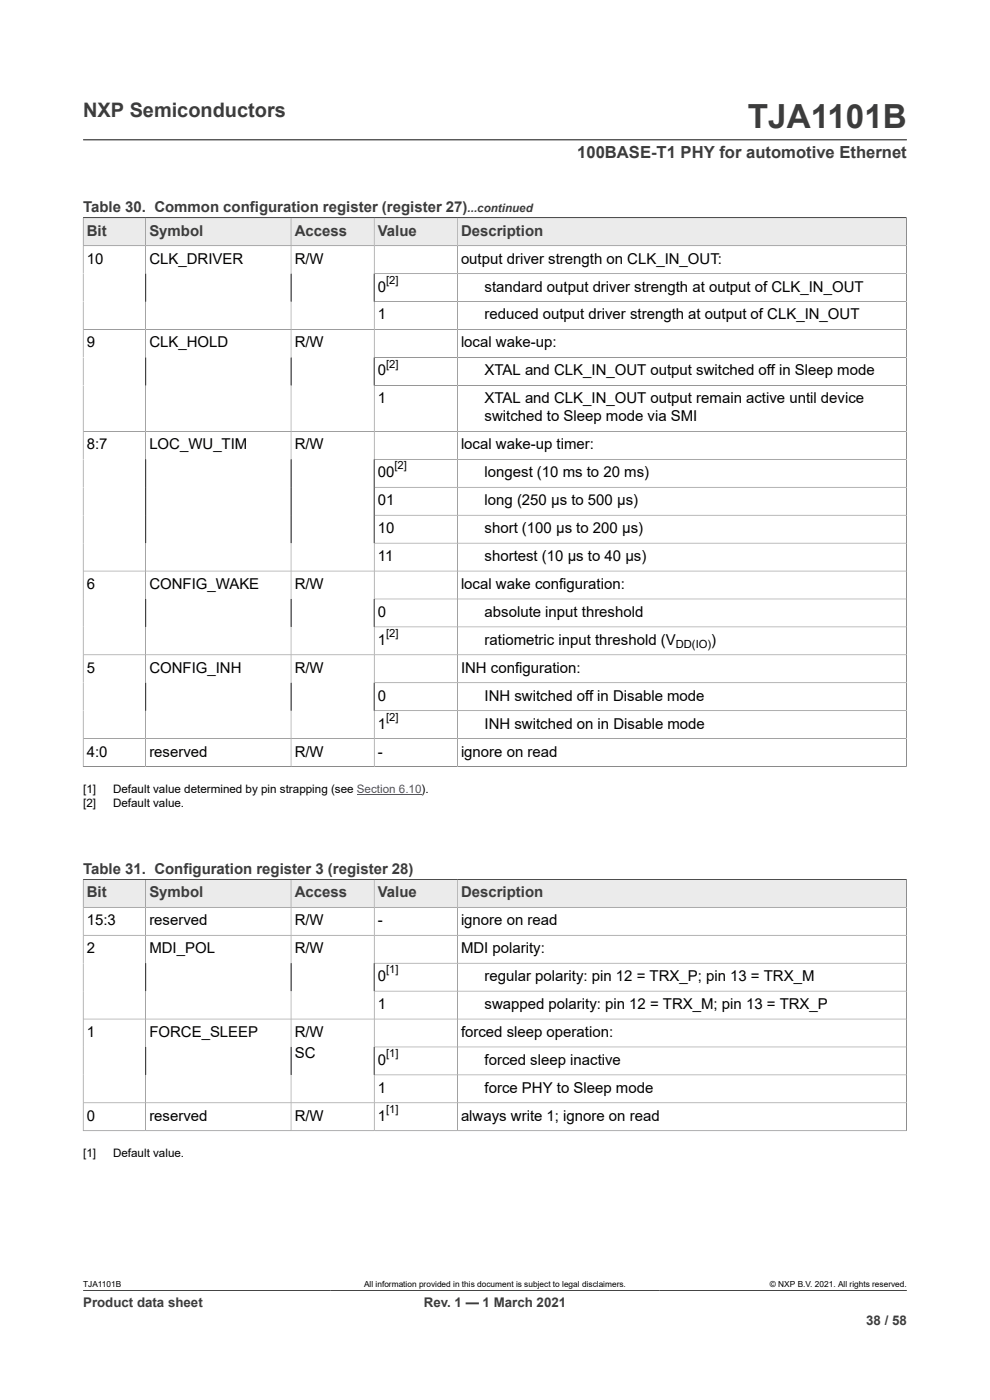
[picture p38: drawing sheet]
<svg xmlns="http://www.w3.org/2000/svg" width="210mm" height="297mm" viewBox="0 0 210 297" stroke-linecap="round" stroke-linejoin="round" font-family="sans-serif">
<defs><g id="words">
<text font-size="7.1" fill="#3c3c3c" x="158.6" y="27.2">TJA1101B</text>
<text font-size="4.2" fill="#3c3c3c" x="17.6" y="24.8">NXP Semiconductors</text>
<text font-size="3.5" fill="#3c3c3c" x="122.4" y="33.5">100BASE-T1 PHY for automotive Ethernet</text>
<g font-size="3.2" fill="#3c3c3c">
<text x="17.6" y="45.1">Table 30. Common configuration register (register 27)</text>
<text x="18.4" y="50">Bit</text>
<text x="31.7" y="50">Symbol</text>
<text x="62.5" y="50">Access</text>
<text x="80.2" y="50">Value</text>
<text x="97.8" y="50">Description</text>
<text x="17.6" y="185.4">Table 31. Configuration register 3 (register 28)</text>
<text x="18.4" y="190.3">Bit</text>
<text x="31.7" y="190.3">Symbol</text>
<text x="62.5" y="190.3">Access</text>
<text x="80.2" y="190.3">Value</text>
<text x="97.8" y="190.3">Description</text>
</g>
<g font-size="3.2">
<text x="18.4" y="55.9">10</text>
<text x="31.7" y="55.9">CLK_DRIVER</text>
<text x="62.5" y="55.9">R/W</text>
<text x="97.8" y="55.9">output driver strength on CLK_IN_OUT:</text>
<text x="80.2" y="61.9">0</text>
<text x="102.8" y="61.9">standard output driver strength at output of CLK_IN_OUT</text>
<text x="80.2" y="67.8">1</text>
<text x="102.8" y="67.8">reduced output driver strength at output of CLK_IN_OUT</text>
<text x="18.4" y="73.7">9</text>
<text x="31.7" y="73.7">CLK_HOLD</text>
<text x="62.5" y="73.7">R/W</text>
<text x="97.8" y="73.7">local wake-up:</text>
<text x="80.2" y="79.6">0</text>
<text x="102.8" y="79.6">XTAL and CLK_IN_OUT output switched off in Sleep mode</text>
<text x="80.2" y="85.6">1</text>
<text x="102.8" y="85.6">XTAL and CLK_IN_OUT output remain active until device</text>
<text x="102.8" y="89.4">switched to Sleep mode via SMI</text>
<text x="18.4" y="95.3">8:7</text>
<text x="31.7" y="95.3">LOC_WU_TIM</text>
<text x="62.5" y="95.3">R/W</text>
<text x="97.8" y="95.3">local wake-up timer:</text>
<text x="80.2" y="101.2">00</text>
<text x="102.8" y="101.2">longest (10 ms to 20 ms)</text>
<text x="80.2" y="107.1">01</text>
<text x="102.8" y="107.1">long (250 μs to 500 μs)</text>
<text x="80.2" y="113.1">10</text>
<text x="102.8" y="113.1">short (100 μs to 200 μs)</text>
<text x="80.2" y="119">11</text>
<text x="102.8" y="119">shortest (10 μs to 40 μs)</text>
<text x="18.4" y="124.9">6</text>
<text x="31.7" y="124.9">CONFIG_WAKE</text>
<text x="62.5" y="124.9">R/W</text>
<text x="97.8" y="124.9">local wake configuration:</text>
<text x="80.2" y="130.9">0</text>
<text x="102.8" y="130.9">absolute input threshold</text>
<text x="80.2" y="136.8">1</text>
<text x="102.8" y="136.8">ratiometric input threshold (V</text>
<text x="150.9" y="136.8">)</text>
<text x="18.4" y="142.7">5</text>
<text x="31.7" y="142.7">CONFIG_INH</text>
<text x="62.5" y="142.7">R/W</text>
<text x="97.8" y="142.7">INH configuration:</text>
<text x="80.2" y="148.6">0</text>
<text x="102.8" y="148.6">INH switched off in Disable mode</text>
<text x="80.2" y="154.6">1</text>
<text x="102.8" y="154.6">INH switched on in Disable mode</text>
<text x="18.4" y="160.5">4:0</text>
<text x="31.7" y="160.5">reserved</text>
<text x="62.5" y="160.5">R/W</text>
<text x="80.2" y="160.5">-</text>
<text x="97.8" y="160.5">ignore on read</text>
<text x="18.4" y="196.3">15:3</text>
<text x="31.7" y="196.3">reserved</text>
<text x="62.5" y="196.3">R/W</text>
<text x="80.2" y="196.3">-</text>
<text x="97.8" y="196.3">ignore on read</text>
<text x="18.4" y="202.2">2</text>
<text x="31.7" y="202.2">MDI_POL</text>
<text x="62.5" y="202.2">R/W</text>
<text x="97.8" y="202.2">MDI polarity:</text>
<text x="80.2" y="208.1">0</text>
<text x="102.8" y="208.1">regular polarity: pin 12 = TRX_P; pin 13 = TRX_M</text>
<text x="80.2" y="214">1</text>
<text x="102.8" y="214">swapped polarity: pin 12 = TRX_M; pin 13 = TRX_P</text>
<text x="18.4" y="220">1</text>
<text x="31.7" y="220">FORCE_SLEEP</text>
<text x="62.5" y="220">R/W</text>
<text x="97.8" y="220">forced sleep operation:</text>
<text x="62.5" y="224.4">SC</text>
<text x="80.2" y="225.9">0</text>
<text x="102.8" y="225.9">forced sleep inactive</text>
<text x="80.2" y="231.8">1</text>
<text x="102.8" y="231.8">force PHY to Sleep mode</text>
<text x="18.4" y="237.7">0</text>
<text x="31.7" y="237.7">reserved</text>
<text x="62.5" y="237.7">R/W</text>
<text x="80.2" y="237.7">1</text>
<text x="97.8" y="237.7">always write 1; ignore on read</text>
</g>
<g font-size="2.8" fill="#3c3c3c">
<text x="17.6" y="277.3">Product data sheet</text>
<text x="89.9" y="277.3">Rev. 1 — 1 March 2021</text>
<text x="183.7" y="281">38 / 58</text>
</g>
<text font-size="2.5" fill="#3c3c3c" x="99.2" y="45.1">...continued</text>
<g font-size="2.5">
<text x="17.6" y="168.3">[1]</text>
<text x="17.6" y="171.2">[2]</text>
<text x="24" y="168.3">Default value determined by pin strapping (see Section 6.10).</text>
<text x="24" y="171.2">Default value.</text>
<text x="17.6" y="245.5">[1]</text>
<text x="24" y="245.5">Default value.</text>
</g>
<g font-size="2.4">
<text x="81.9" y="60.2">[2]</text>
<text x="81.9" y="78">[2]</text>
<text x="83.7" y="99.6">[2]</text>
<text x="81.9" y="135.1">[2]</text>
<text x="143.3" y="137.4">DD(IO)</text>
<text x="81.9" y="152.9">[2]</text>
<text x="81.9" y="206.5">[1]</text>
<text x="81.9" y="224.2">[1]</text>
<text x="81.9" y="236.1">[1]</text>
</g>
<g font-size="1.8">
<text x="17.6" y="273.1">TJA1101B</text>
<text x="77.2" y="273.1">All information provided in this document is subject to legal disclaimers.</text>
<text x="163.3" y="273.1">© NXP B.V. 2021. All rights reserved.</text>
</g>
</g></defs>
<path d="M17.6 29.7h174.8M17.6 46.2h174.7" fill="none" stroke="#3c3c3c" stroke-width=".21"/>
<path d="M17.7 46.3h13.1v5.8h-13.1z" fill="#ebebeb"/>
<path d="M17.6 46.2h13.3v5.9h-13.3z" fill="none" stroke="#3c3c3c" stroke-width=".21"/>
<path d="M31 46.3h30.7v5.8h-30.7z" fill="#ebebeb"/>
<path d="M30.9 46.2h30.8v5.9h-30.8z" fill="none" stroke="#3c3c3c" stroke-width=".21"/>
<path d="M61.8 46.3h17.5v5.8h-17.5z" fill="#ebebeb"/>
<path d="M61.7 46.2h17.7v5.9h-17.7z" fill="none" stroke="#3c3c3c" stroke-width=".21"/>
<path d="M79.4 46.3h17.5v5.8h-17.5z" fill="#ebebeb"/>
<path d="M79.4 46.2h17.6v5.9h-17.6z" fill="none" stroke="#3c3c3c" stroke-width=".21"/>
<path d="M97.1 46.3h95.1v5.8h-95.1z" fill="#ebebeb"/>
<g fill="none" stroke="#3c3c3c" stroke-width=".21">
<path d="M17.6 46.2h174.7v116.5M30.9 52.1v110.5M61.7 52.1v110.5M79.4 58.1h112.9M79.4 52.1v110.5M97 46.2v116.4M192.3 52.1h-174.7v110.6M17.6 69.9h174.7M79.4 64h112.9M79.4 75.8h112.9M79.4 81.8h112.9M79.4 97.4h112.9"/>
<path d="M192.3 91.5h-174.7M79.4 103.4h112.9M79.4 109.3h112.9M79.4 115.2h112.9M79.4 127.1h112.9M79.4 133h112.9M192.3 121.1h-174.7M192.3 138.9h-174.7M17.6 156.7h174.7M79.4 144.9h112.9M79.4 150.8h112.9M17.6 162.6h174.7"/>
<path d="M17.6 186.5h174.7"/>
</g>
<path d="M75.7 168.5h13.7" fill="none" stroke="#00f" stroke-width=".21"/>
<path d="M17.7 186.6h13.1v5.8h-13.1z" fill="#ebebeb"/>
<path d="M17.6 186.5h13.3v6h-13.3z" fill="none" stroke="#3c3c3c" stroke-width=".21"/>
<path d="M31 186.6h30.7v5.8h-30.7z" fill="#ebebeb"/>
<path d="M30.9 186.5h30.8v6h-30.8z" fill="none" stroke="#3c3c3c" stroke-width=".21"/>
<path d="M61.8 186.6h17.5v5.8h-17.5z" fill="#ebebeb"/>
<path d="M61.7 186.5h17.7v6h-17.7z" fill="none" stroke="#3c3c3c" stroke-width=".21"/>
<path d="M79.4 186.6h17.5v5.8h-17.5z" fill="#ebebeb"/>
<path d="M79.4 186.5h17.6v6h-17.6z" fill="none" stroke="#3c3c3c" stroke-width=".21"/>
<path d="M97.1 186.6h95.1v5.8h-95.1z" fill="#ebebeb"/>
<g fill="none" stroke="#3c3c3c" stroke-width=".21">
<path d="M17.6 186.5h174.7v53.5M30.9 192.5v47.4M61.7 192.5v47.4M79.4 192.5v47.4M97 186.5v53.4M192.3 192.5h-174.7v47.5M192.3 198.4h-174.7M79.4 204.3h112.9M79.4 210.3h112.9M192.3 216.2h-174.7M17.6 239.9h174.7M17.6 234h174.7"/>
<path d="M79.4 222.1h112.9M79.4 228h112.9M17.6 273.8h174.8"/>
</g>
<use href="#words"/>
</svg>
